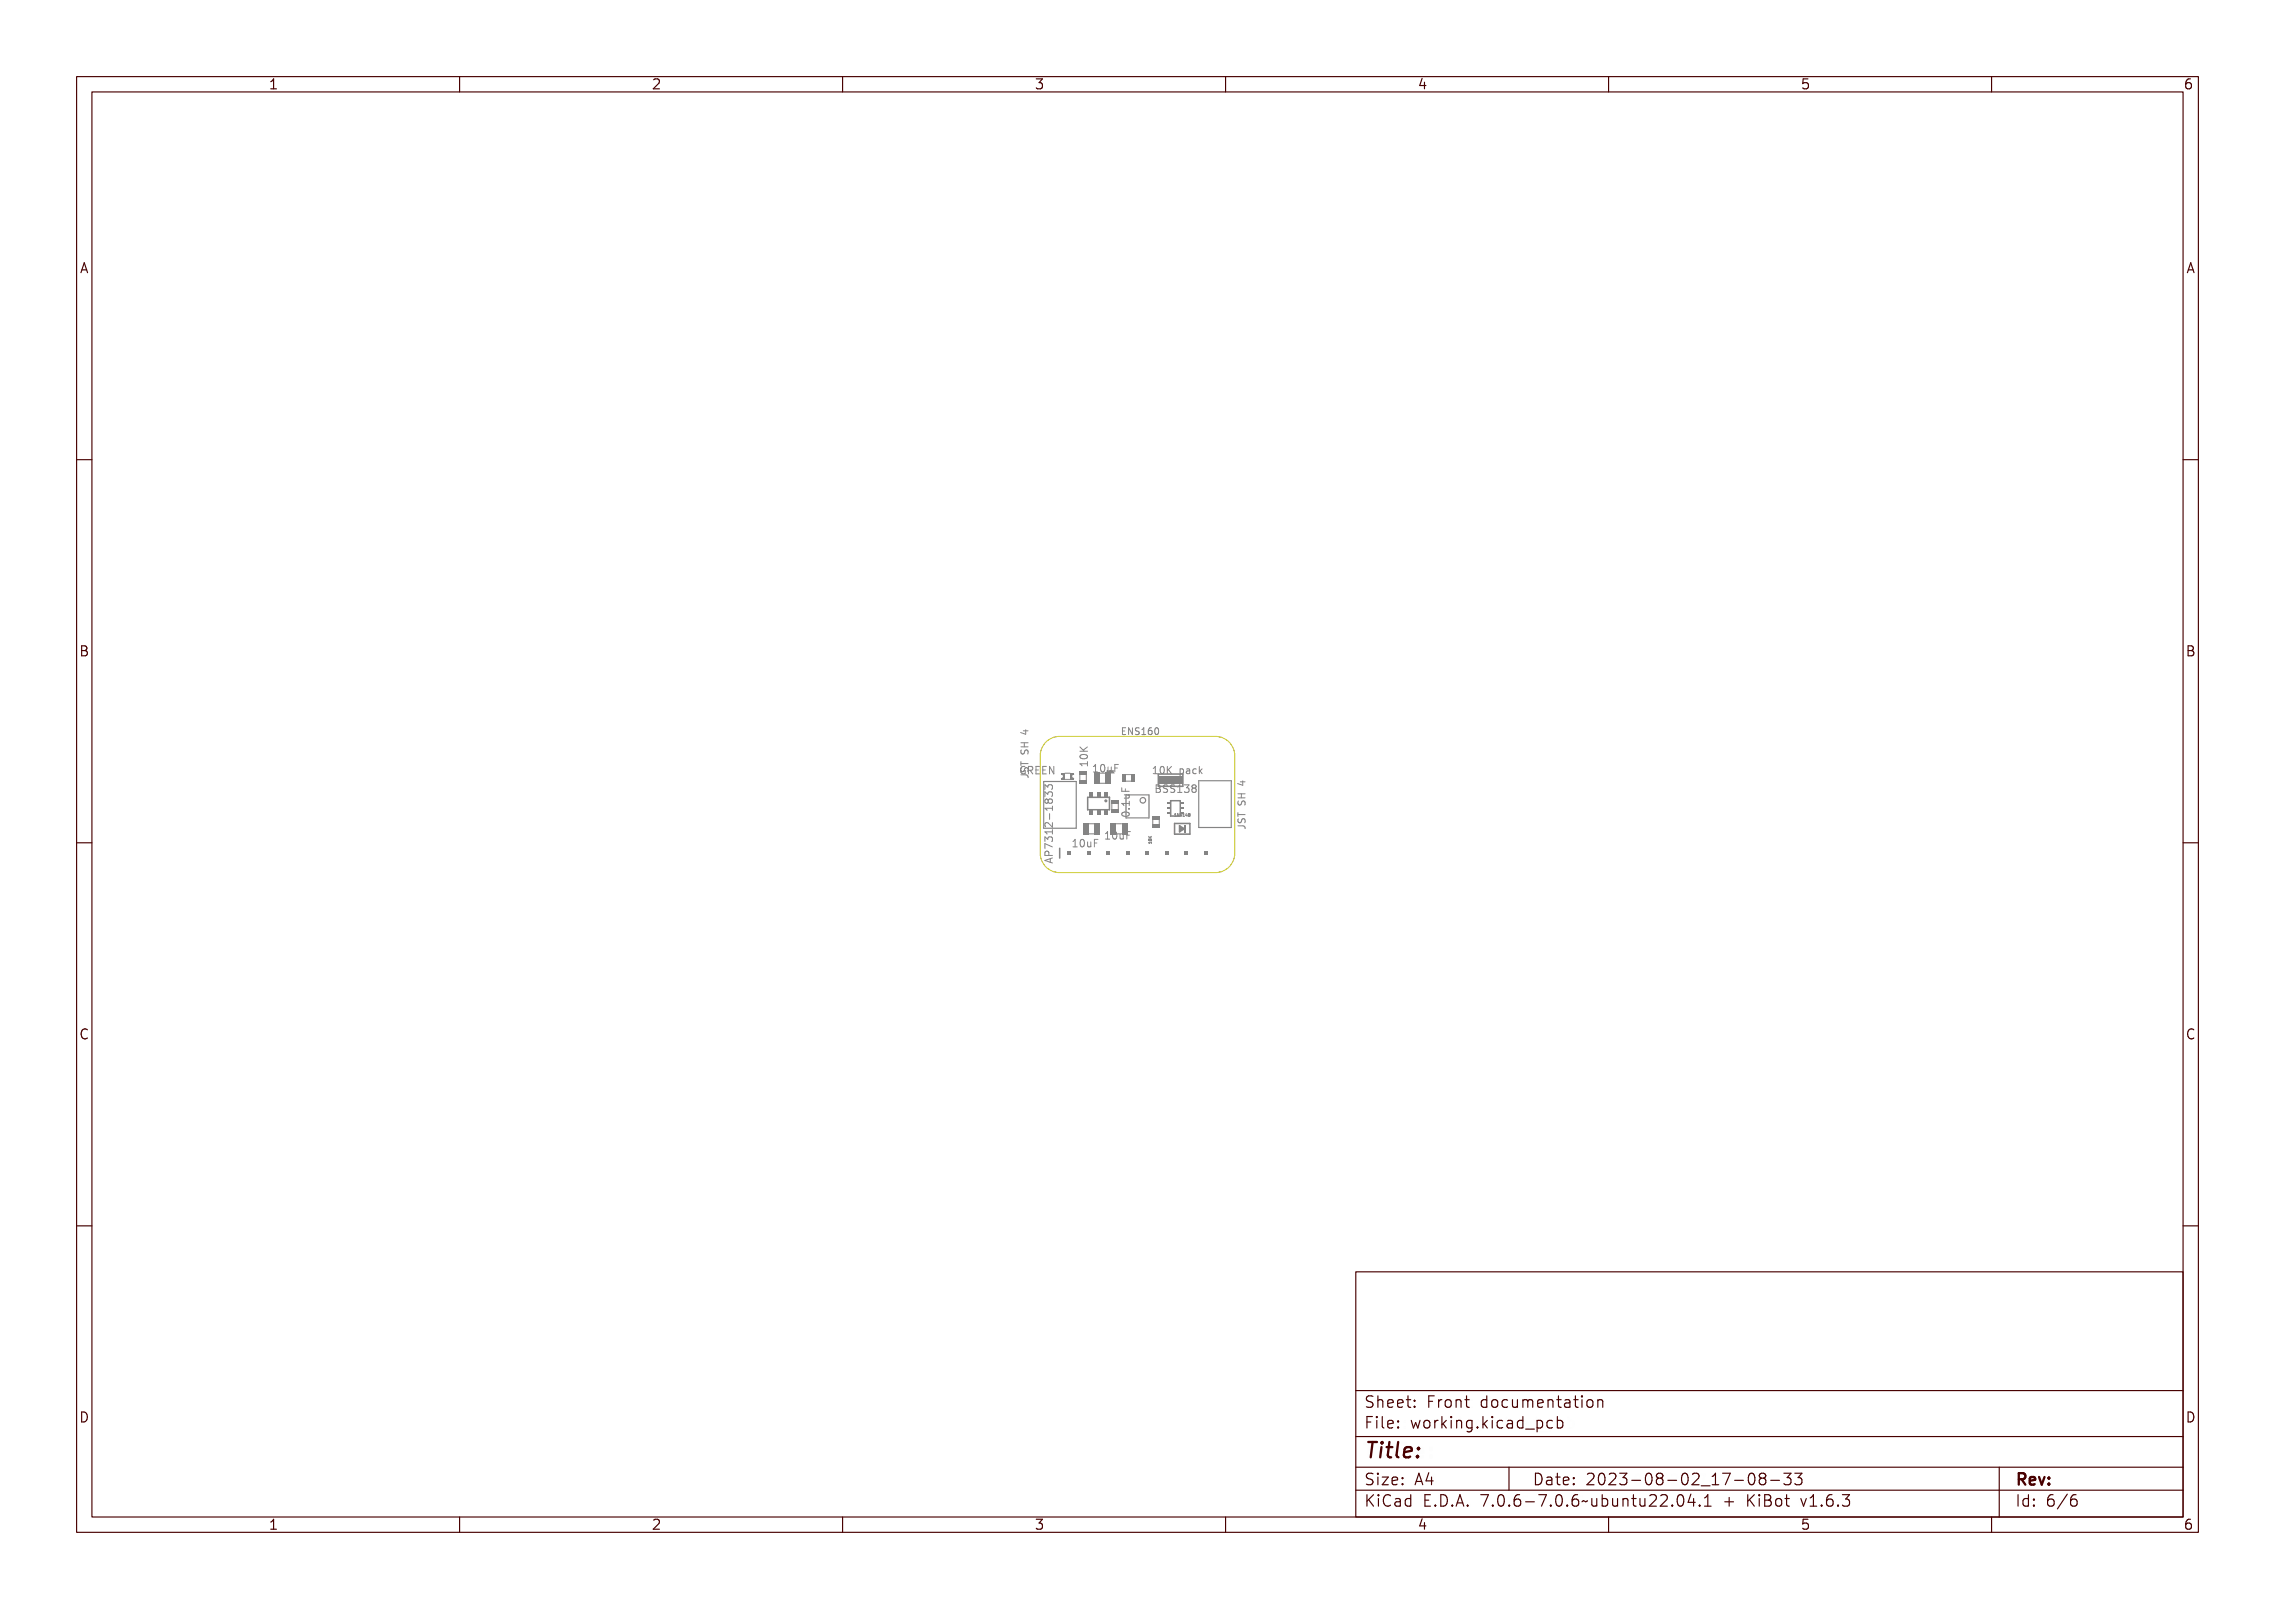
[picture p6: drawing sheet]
<svg xmlns="http://www.w3.org/2000/svg" width="297mm" height="210mm" viewBox="0 0 297 210" stroke-linecap="round" stroke-linejoin="round" font-family="sans-serif">
<defs><g id="words">
<text font-size="2.7" fill="#480000" x="178" y="190.3">Title:</text>
<g font-size="2" fill="#480000">
<text x="178" y="183.7">Sheet: Front documentation</text>
<text x="178" y="186.5">File: working.kicad_pcb</text>
<text x="178" y="193.9">Size: A4</text>
<text x="178" y="196.6">KiCad E.D.A. 7.0.6-7.0.6~ubuntu22.04.1 + KiBot v1.6.3</text>
<text x="200" y="193.9">Date: 2023-08-02_17-08-33</text>
<text x="263" y="196.6">Id: 6/6</text>
<text x="263" y="193.9">Rev:</text>
</g>
<g font-size="1.7" fill="#480000">
<text x="35" y="11.7">1</text>
<text x="85" y="11.7">2</text>
<text x="135" y="11.7">3</text>
<text x="185" y="11.7">4</text>
<text x="235" y="11.7">5</text>
<text x="285" y="11.7">6</text>
<text x="10.5" y="35.7">A</text>
<text x="285.5" y="35.7">A</text>
<text x="10.5" y="85.6">B</text>
<text x="285.5" y="85.6">B</text>
<text x="10.5" y="135.7">C</text>
<text x="285.5" y="135.7">C</text>
<text x="10.5" y="185.6">D</text>
<text x="285.5" y="185.6">D</text>
<text x="35" y="199.7">1</text>
<text x="85" y="199.7">2</text>
<text x="135" y="199.7">3</text>
<text x="185" y="199.7">4</text>
<text x="235" y="199.7">5</text>
<text x="285" y="199.7">6</text>
</g>
<g font-size="1.3" fill="#848484">
<text x="133.9" y="101">GREEN</text>
<text x="142" y="100.2" transform="rotate(-90 142 100.2)">10K</text>
<text x="142.5" y="100.8">10uF</text>
<text x="150.3" y="101">10K pack</text>
<text x="147.5" y="106.8" transform="rotate(-90 147.5 106.8)">0.1uF</text>
<text x="151.7" y="103.5">BSS138</text>
<text x="137.4" y="110.8" transform="rotate(-90 137.4 110.8)">AP7312-1833</text>
<text x="139.9" y="110.6">10uF</text>
<text x="144.6" y="109.6">10uF</text>
</g>
<text font-size="1.2" fill="#848484" x="146.2" y="95.9">ENS160</text>
<g font-size=".5" fill="#848484">
<text x="144.6" y="100.9">10K</text>
<text x="153.7" y="106.6">1N4148</text>
<text x="150.3" y="110" transform="rotate(-90 150.3 110)">10K</text>
</g>
</g></defs>
<g fill="none" stroke="#848484" stroke-width=".13">
<path d="M133.3 99.4v.5M133.3 99.7h.9M133.3 97.5h.9M133.3 96.9h.9M133.3 97.9v.3l.1 .2h.2l.2-.4 .2-.1 .2 .2v.3M133.4 99.5h.1v.2h.8v.2h-.8v.2h-.1zM133.4 97.3h.9v.1h-.4v.3h.4v.1h-.9v-.1h.4v-.3h-.4zM133.4 95.9h.6v-.2h.1v.2h.2v.1h-.2v.4h-.1l-.6-.4zM133.5 98.1h.1a.2 .2 0 0 0-.1 .2 .2 .2 0 0 0 .3 .1 .3 .3 0 0 1 .2-.4 .3 .3 0 0 1 .4 .2 .3 .3 0 0 1-.2 .4 .21 .21 0 0 0 .1-.3 .21 .21 0 0 0-.3-.1 .3 .3 0 0 1-.4 .4 .3 .3 0 0 1-.1-.5zM133.5 96h.5v.3zM133.6 95.4h.6M133.7 96.9v.6"/>
<path d="M133.9 95.3v.5l-.7-.2M141.1 99.7h.8v-.2h.1v.5h-.1v-.2h-.7v.2h-.1zM141.1 97.8l.3 .4 .6-.4v.2l-.5 .3 .1 .1h.4v.1h-.9v-.1h.4l-.4-.4zM141.2 98.8l.1-.1a.53 .53 0 0 1 .7 .3 .55 .55 0 0 1-.5 .3 .55 .55 0 0 1-.5-.3zM141.2 98.9l.5-.1 .2 .2a.52 .52 0 0 1-.8 0zM142.7 99.9l.3-.1v.9h.2v.1h-.5v-.1h.2v-.7h-.2zM143.5 100a.28 .28 0 0 1 .3-.2 .28 .28 0 0 1 .2 .3 .53 .53 0 0 1-.3 .7 .56 .56 0 0 1-.2-.8zM143.6 100l.1-.1a.51 .51 0 0 1 0 .8l-.2-.2zM145 99.8h.6v.2h-.4v.2h.4v.1h-.4v.5h-.2zM146.4 95.1h.5h-.4v.3h.3v.1h-.3v.3h.4v.1h-.5zM147 95.1h.2l.3 .7v-.7h.1v.8h-.2l-.3-.7v.7h-.1zM147.8 95.1l.3-.1 .1 .1v.1a.18 .18 0 0 0-.2-.1 .18 .18 0 0 0-.1 .3 .28 .28 0 0 1 .4 .2 .28 .28 0 0 1-.2 .3 .28 .28 0 0 1-.3-.1 .2 .2 0 0 0 .2 0 .2 .2 0 0 0 .1-.2 .28 .28 0 0 1-.3-.2 .28 .28 0 0 1 0-.3z"/>
<path d="M148.5 95.1h.3v.7h.2v.1h-.5v-.1h.2v-.6h-.2zM149.2 95.1l.3-.1 .2 .1v.1a.26 .26 0 0 0-.3 0 .26 .26 0 0 0-.1 .3 .28 .28 0 0 1 .4 0 .28 .28 0 0 1-.2 .4 .28 .28 0 0 1-.3-.2zM149.9 95.1a.26 .26 0 0 1 .3-.1 .26 .26 0 0 1 .2 .3v.2a.34 .34 0 0 1-.3 .4l-.2-.1v-.1zM150.1 95.1a.37 .37 0 0 1 .2 .4 .37 .37 0 0 1-.2 .3l-.1-.2zM150.8 95.1l.2-.1a.47 .47 0 0 1 .3 .4 .47 .47 0 0 1-.3 .5l-.2-.1M133.3 101.1h.6M133.3 100.2v.4l.2 .1M133.4 101.1h.6a.33 .33 0 0 1 .3 .5h-.1a.21 .21 0 0 0 .1-.2 .21 .21 0 0 0-.3-.2h-.5v.2h-.1zM133.5 100.3h.1a.2 .2 0 0 0-.1 .3 .2 .2 0 0 0 .3 0 .3 .3 0 0 1 .2-.3 .3 .3 0 0 1 .4 .1 .3 .3 0 0 1-.2 .4 .21 .21 0 0 0 .1-.3 .21 .21 0 0 0-.3 0 .3 .3 0 0 1-.4 .3 .3 .3 0 0 1-.1-.5zM133.6 100a.53 .53 0 0 0-.4 .5 .53 .53 0 0 0 .4 .5M134.1 100.2l.3-.1h.2v.2l-.2-.1a.37 .37 0 0 0-.3 .4 .37 .37 0 0 0 .4 .3v-.2h-.2v-.1h.3v.4a.43 .43 0 0 1-.6-.1 .43 .43 0 0 1 0-.5zM134.8 100.1a.47 .47 0 0 1 .5 .2l.1 .2-.2 .1 .3 .4h-.2l-.1-.3-.2-.1h-.1v.4h-.1z"/>
<path d="M134.9 100.2h.2a.17 .17 0 0 1 .1 .2 .17 .17 0 0 1-.1 .1h-.2zM135.6 100.1h.6v.1h-.5v.3h.5v.1h-.5v.3h.5v.1h-.6zM136.4 100.1h.6v.1h-.5v.3h.4v.1h-.4v.3h.5v.1h-.6zM136.5 111.2l-.1 .5h1M136.5 110.4l.9-.3v.1l-.2 .1v.3l.2 .1v.1l-.9-.3zM136.5 108.6l.9 .3v.2l-.8-.4v.5h-.1zM136.5 107.2h.8v-.2h.1v.5h-.1v-.2h-.7v.3h-.1zM136.5 104.8h.8v-.1h.1v.5h-.1v-.2h-.7v.2h-.1zM136.5 104l.3-.1 .1 .2a.27 .27 0 0 1 .4-.1 .27 .27 0 0 1 0 .4 .27 .27 0 0 1-.4-.1 .27 .27 0 0 1-.4 .1 .27 .27 0 0 1 0-.4zM136.5 107.9l.3-.1 .1 .2a.31 .31 0 0 1 .5-.1 .31 .31 0 0 1 0 .4l-.1 .1a.23 .23 0 0 0 0-.3 .23 .23 0 0 0-.3 0v.1h-.1v-.1a.17 .17 0 0 0-.3-.1 .17 .17 0 0 0 0 .2v.2h-.1zM136.5 103.2l.3-.1 .1 .2a.31 .31 0 0 1 .5-.1 .31 .31 0 0 1 0 .4l-.1 .1a.23 .23 0 0 0 0-.4 .23 .23 0 0 0-.3 0v.2h-.1v-.1a.17 .17 0 0 0-.3-.1 .17 .17 0 0 0 0 .2v.2h-.1zM136.5 102.4l.3-.1 .1 .2a.31 .31 0 0 1 .5-.1 .31 .31 0 0 1 0 .4l-.1 .1a.23 .23 0 0 0 0-.3 .23 .23 0 0 0-.3 0v.1h-.1v-.1a.17 .17 0 0 0-.3-.1 .17 .17 0 0 0 0 .3v.1h-.1z"/>
<path d="M136.5 106.3a.6 .6 0 0 1 .8 .4v-.5h.1v.6l-.3-.2a.27 .27 0 0 0-.3-.2 .27 .27 0 0 0-.2 .2l.1 .2h-.2v-.1zM136.6 109.4l.2-.1a.32 .32 0 0 1 .3 .5h.3v.1h-.9zM136.6 110.5l.5-.2v.3zM136.6 109.5h.3v.3h-.3zM136.9 111.2v.5M137 105.6h.1v.3h-.1zM137.1 112.1v.4M137.1 100.1h.2l.3 .8v-.8h.1v.9h-.1l-.3-.7v.7h-.2zM137.4 112l-1 .3 1 .3M140 109.7l.4-.1v.9h.2v.1h-.6v-.1h.2v-.8l-.2 .1zM140.8 109.7a.28 .28 0 0 1 .3-.1 .28 .28 0 0 1 .2 .3 .53 .53 0 0 1-.3 .7 .56 .56 0 0 1-.2-.9zM141 109.7a.51 .51 0 0 1 0 .8l-.1-.2z"/>
<path d="M141.6 109.9h.1v.5l.1 .1 .2-.1v-.5h.1v.7h-.1v-.1a.23 .23 0 0 1-.3 .1 .23 .23 0 0 1-.1-.3zM142.4 109.6h.5v.1h-.4v.3h.4v.1h-.4v.5h-.1zM144.2 100.1h.1l.1 .5 .1 .1 .1-.1 .1-.5h.1v.7h-.1v-.1a.23 .23 0 0 1-.3 .1 .23 .23 0 0 1-.2-.3zM144.8 108.7l.3-.1v.8h.2v.2h-.5v-.2h.2v-.7l-.2 .1zM145.5 108.7a.28 .28 0 0 1 .4-.1 .28 .28 0 0 1 .2 .3 .53 .53 0 0 1-.3 .7 .57 .57 0 0 1-.3-.9zM145.7 108.7h.1a.51 .51 0 0 1 0 .8l-.2-.2zM146.3 108.8h.1v.6l.2 .1 .1-.2v-.5h.1v.8h-.1v-.1a.23 .23 0 0 1-.3 .1 .23 .23 0 0 1-.1-.3zM146.5 104.7h.9v-.2h.1v.5h-.1v-.2h-.8l.1 .2h-.1zM146.5 102.9h.1v.4h.3v-.4h.1v.4h.5v.2h-1zM146.6 106.1h.2a.53 .53 0 0 1 .7 .3 .55 .55 0 0 1-.5 .3 .55 .55 0 0 1-.5-.3zM146.6 106.3l.6-.1 .2 .2a.52 .52 0 0 1-.8 0zM146.8 103.7h.7v.2h-.1a.23 .23 0 0 1 .1 .2 .23 .23 0 0 1-.3 .2h-.4v-.1h.5l.1-.2-.1-.1h-.5z"/>
<path d="M147 102h.7M147 101.1h.7M147.1 108.6h.6v.1h-.5v.3h.4v.1h-.4v.5h-.1zM147.3 105.5h.2v.2h-.2zM150 109.8h.3v-.1v.2l-.3-.1v.1zM150 109.1l.1 .1 .2-.1-.1 .1 .1 .1h-.3h.1zM150 109.5a.17 .17 0 0 1 .2-.1 .17 .17 0 0 1 .1 .2h-.3zM150 109.5h.3l-.2 .1zM150 110.1h.1M150.3 109.9v.2M150.5 100.1h.3v.8h.2v.1h-.5v-.1h.2v-.7l-.2 .1zM150.9 102.9h.4"/>
<path d="M151.2 100.2a.27 .27 0 0 1 .3-.1 .27 .27 0 0 1 .2 .3l.1 .2a.37 .37 0 0 1-.3 .4l-.3-.1v-.1zM151.3 102.9l.1 .1M151.4 102.5l-.5-.1v1h.4M151.4 102.9h-.1M151.4 100.2a.39 .39 0 0 1 .3 .3 .39 .39 0 0 1-.2 .4l-.2-.2zM151.8 102.5h.3a.23 .23 0 0 1 .2 .2 .23 .23 0 0 1-.1 .3 .26 .26 0 0 1 .2 .3 .26 .26 0 0 1-.3 .2h-.3zM151.9 103h.2a.18 .18 0 0 1 .2 .2 .18 .18 0 0 1-.2 .2h-.2zM151.9 102.6h.2a.15 .15 0 0 1 .1 .2 .15 .15 0 0 1-.1 .1h-.2zM151.9 100.1h.2v.4l.3-.4h.2l-.4 .4 .4 .5h-.2l-.3-.4v.1v.3h-.2zM152.6 102.6l.4-.1h.1v.2a.2 .2 0 0 0-.3-.1 .2 .2 0 0 0-.1 .3 .33 .33 0 0 1 .4 .4 .33 .33 0 0 1-.5 .1l-.1-.1a.22 .22 0 0 0 .4 .1 .22 .22 0 0 0 0-.3 .31 .31 0 0 1-.3-.2 .31 .31 0 0 1 0-.3zM153.3 106.6h.3M153.3 106.3l.1-.1v.4"/>
<path d="M153.4 102.6l.4-.1h.1v.2a.2 .2 0 0 0-.3-.1 .2 .2 0 0 0-.1 .3 .33 .33 0 0 1 .4 .4 .33 .33 0 0 1-.5 .1l-.1-.1a.22 .22 0 0 0 .3 .1 .22 .22 0 0 0 .1-.3 .31 .31 0 0 1-.3-.2 .31 .31 0 0 1 0-.3zM153.5 100.3h.1v.1l.1-.1a.32 .32 0 0 1 .4 .4 .32 .32 0 0 1-.5 .2v.4h-.1zM153.6 100.5l.1-.1a.25 .25 0 0 1 .2 .3 .25 .25 0 0 1-.2 .2l-.1-.1zM153.7 106.2h.2v.3v.1h-.2l.1-.3zM154 106.2l.2 .3v-.3v.4l-.2-.3v.3zM154.2 102.6l.3-.1v.9h.2v.1h-.5v-.1h.2v-.8l-.2 .1zM154.2 100.4l.2-.1a.27 .27 0 0 1 .4 .3v.4h-.2v-.1a.24 .24 0 0 1-.3 .1 .24 .24 0 0 1-.1-.3 .24 .24 0 0 1 .3-.1h.1a.22 .22 0 0 0-.1-.2 .22 .22 0 0 0-.3 .1zM154.4 100.7h.2a.2 .2 0 0 1 0 .2 .2 .2 0 0 1-.3 0zM154.4 106.2l.1 .4-.2-.1zM154.4 106.3v.1h-.1zM154.6 106.2h.1v.3l.1 .1h-.2l.1-.3zM154.9 102.5a.29 .29 0 0 1 .5 0 .29 .29 0 0 1-.1 .5 .31 .31 0 0 1 .1 .4 .31 .31 0 0 1-.4 .1l-.1-.2a.23 .23 0 0 0 .3 .1 .23 .23 0 0 0 0-.4h-.1v-.1h.1a.17 .17 0 0 0 .1-.2 .17 .17 0 0 0-.3-.1l-.1 .1z"/>
<path d="M155 106.2l.1 .4-.2-.1zM155 106.3v.1h-.1zM155.1 100.4l.3-.1 .1 .1v.1a.25 .25 0 0 0-.3 0 .25 .25 0 0 0 0 .3 .25 .25 0 0 0 .3 .1v.1a.36 .36 0 0 1-.5-.1 .36 .36 0 0 1 .1-.5zM155.2 106.2h.2l-.1 .2a.1 .1 0 0 1 .1 .1 .1 .1 0 0 1-.2 0 .1 .1 0 0 1 .1-.1zM155.8 100.1h.1v.5l.3-.3h.1l-.3 .3 .4 .4h-.2l-.2-.3h-.1v.3h-.1zM155.8 102.6a.27 .27 0 0 1 .4-.1 .27 .27 0 0 1-.1 .5 .27 .27 0 0 1 .1 .4 .27 .27 0 0 1-.4 0 .27 .27 0 0 1 .1-.4l-.2-.2zM156.7 100.6l.2 .4M156.9 100.3l-.3 .4M161.6 107.8h.7a.3 .3 0 0 1 .2 .3M161.6 106.1v.5M161.6 106.3h.9M161.6 104.1h.9"/>
<path d="M161.6 103.6h.9M161.7 104.5l-.1 .4 .1 .1h.3l.1-.4 .3-.1 .1 .2v.4M161.7 106.9l-.1 .3 .2 .2 .2-.1 .2-.4h.3v.1v.4M161.8 107.8h.6a.33 .33 0 0 1 .2 .5h-.1a.21 .21 0 0 0 .1-.3 .21 .21 0 0 0-.2-.1h-.5v.2h-.1zM161.8 106.1h.1v.3h.8v.1h-.8v.3h-.1zM161.8 103.9h.9v.1h-.5v.4h.5v.1h-.9v-.1h.3v-.4h-.3zM161.8 102.5h.6v-.1h.1v.1h.2v.1h-.2v.4h-.2l-.5-.3zM161.8 107h.1a.2 .2 0 0 0-.1 .2 .2 .2 0 0 0 .3 .1 .3 .3 0 0 1 .2-.4 .3 .3 0 0 1 .4 .2 .3 .3 0 0 1-.2 .4 .21 .21 0 0 0 .1-.3 .21 .21 0 0 0-.3-.1 .3 .3 0 0 1-.4 .4 .3 .3 0 0 1-.1-.5zM161.8 104.7h.1a.2 .2 0 0 0-.1 .3 .2 .2 0 0 0 .3 .1 .3 .3 0 0 1 .2-.4 .3 .3 0 0 1 .4 .2 .3 .3 0 0 1-.2 .3 .21 .21 0 0 0 .1-.3 .21 .21 0 0 0-.3 0 .3 .3 0 0 1-.4 .3 .3 .3 0 0 1-.1-.5zM161.9 102.6h.5v.3zM161.9 102h.6M162.1 103.6v.5"/>
<path d="M162.2 101.9v.6l-.6-.2"/>
<circle cx="141.5" cy="99" r=".09"/>
<circle cx="149.5" cy="95.6" r=".19"/>
<circle cx="150.1" cy="95.5" r=".08"/>
<circle cx="136.7" cy="104.2" r=".16"/>
<circle cx="137.2" cy="104.2" r=".19"/>
<circle cx="141" cy="110.1" r=".09"/>
<circle cx="143.7" cy="100.3" r=".09"/>
<circle cx="145.8" cy="109.1" r=".09"/>
<circle cx="147" cy="106.4" r=".09"/>
<circle cx="150.2" cy="109.5" r=".03"/>
<circle cx="151.5" cy="100.6" r=".08"/>
<circle cx="155.3" cy="106.3" r=".06"/>
<circle cx="155.3" cy="106.5" r=".07"/>
<circle cx="156" cy="102.7" r=".16"/>
<circle cx="156" cy="103.2" r=".19"/>
</g>
<g fill="#848484">
<path d="M147.6 101.1h.5v.9h-.5z" fill-rule="evenodd"/>
<path d="M146.5 101.1h.5v.9h-.5z" fill-rule="evenodd"/>
</g>
<path d="M145.7 107.5h.7" fill="none" stroke="#848484" stroke-width=".13"/>
<g fill="#848484">
<path d="M146.4 107.5h.8v1.4h-.8z" fill-rule="evenodd"/>
<path d="M145 107.5h.7v1.4h-.7z" fill-rule="evenodd"/>
</g>
<path d="M151.2 101h3.2v1.6h-3.2z" fill="none" stroke="#848484" stroke-width=".2"/>
<path d="M151.3 101.3h3.1v1h-3.1z" fill-rule="evenodd" fill="#848484"/>
<path d="M153.3 107.5h2v1.4h-2zM154 107.8l.6 .4-.6 .4z" fill="none" stroke="#848484" stroke-width=".2"/>
<g fill="#848484">
<path d="M154 107.8l.6 .4-.6 .4z"/>
<path d="M154.6 107.7h.2v1h-.2z" fill-rule="evenodd"/>
</g>
<path d="M150.5 106.9v.7M151.3 106.9v.7" fill="none" stroke="#848484" stroke-width=".13"/>
<g fill="#848484">
<path d="M150.4 106.5h1v.5h-1z" fill-rule="evenodd"/>
<path d="M150.4 107.6h1v.5h-1z" fill-rule="evenodd"/>
</g>
<path d="M142 104.1h2.8v1.6h-2.8z" fill="none" stroke="#848484" stroke-width=".2"/>
<circle cx="144.4" cy="104.5" r=".2" fill="#848484"/>
<g fill="#848484">
<path d="M144.1 105.7h.5v.7h-.5z" fill-rule="evenodd"/>
<path d="M144.1 103.4h.5v.6h-.5z" fill-rule="evenodd"/>
<path d="M143.2 105.7h.5v.7h-.5z" fill-rule="evenodd"/>
<path d="M143.2 103.4h.5v.6h-.5z" fill-rule="evenodd"/>
<path d="M142.2 105.7h.5v.7h-.5z" fill-rule="evenodd"/>
<path d="M142.2 103.4h.5v.6h-.5z" fill-rule="evenodd"/>
</g>
<path d="M152.8 104.5h1.3v2h-1.3z" fill="none" stroke="#848484" stroke-width=".2"/>
<g fill="#848484">
<path d="M152.4 106h.4v.3h-.4z" fill-rule="evenodd"/>
<path d="M152.4 105.4h.4v.2h-.4z" fill-rule="evenodd"/>
<path d="M154.2 105.4h.3v.2h-.3z" fill-rule="evenodd"/>
<path d="M152.4 104.7h.4v.3h-.4z" fill-rule="evenodd"/>
<path d="M154.2 104.7h.3v.3h-.3z" fill-rule="evenodd"/>
</g>
<g fill="none" stroke="#848484" stroke-width=".15">
<path d="M136.3 102h4.2v6.1h-4.2zM147 103.8h3v3h-3z"/>
<circle cx="149.2" cy="104.5" r=".36"/>
</g>
<path d="M145.1 104.9v.7M146 104.9v.7" fill="none" stroke="#848484" stroke-width=".13"/>
<g fill="#848484">
<path d="M145.1 105.6h.9v.5h-.9z" fill-rule="evenodd"/>
<path d="M145.1 104.5h.9v.5h-.9z" fill-rule="evenodd"/>
</g>
<path d="M138.3 110.7v1.3" fill="none" stroke="#848484" stroke-width=".2"/>
<g fill="#848484">
<path d="M139.4 111.1h.5v.5h-.5z" fill-rule="evenodd"/>
<path d="M141.9 111.1h.5v.5h-.5z" fill-rule="evenodd"/>
<path d="M144.4 111.1h.5v.5h-.5z" fill-rule="evenodd"/>
<path d="M147 111.1h.5v.5h-.5z" fill-rule="evenodd"/>
<path d="M149.5 111.1h.5v.5h-.5z" fill-rule="evenodd"/>
<path d="M152.1 111.1h.5v.5h-.5z" fill-rule="evenodd"/>
<path d="M154.6 111.1h.5v.5h-.5z" fill-rule="evenodd"/>
<path d="M157.1 111.1h.5v.5h-.5z" fill-rule="evenodd"/>
</g>
<path d="M141 101.1v.7M141.8 101.1v.7" fill="none" stroke="#848484" stroke-width=".13"/>
<g fill="#848484">
<path d="M140.9 100.6h1v.5h-1z" fill-rule="evenodd"/>
<path d="M140.9 101.8h1v.5h-1z" fill-rule="evenodd"/>
</g>
<path d="M143.5 102.2h.8" fill="none" stroke="#848484" stroke-width=".13"/>
<g fill="#848484">
<path d="M144.3 100.9h.7v1.4h-.7z" fill-rule="evenodd"/>
<path d="M142.8 100.9h.8v1.4h-.8z" fill-rule="evenodd"/>
</g>
<path d="M156.5 101.9h4.2v6.1h-4.2z" fill="none" stroke="#848484" stroke-width=".15"/>
<path d="M142.2 107.5h.7M142.2 108.8h.7" fill="none" stroke="#848484" stroke-width=".13"/>
<g fill="#848484">
<path d="M141.4 107.5h.8v1.4h-.8z" fill-rule="evenodd"/>
<path d="M142.9 107.5h.7v1.4h-.7z" fill-rule="evenodd"/>
</g>
<g fill="none" stroke="#848484" stroke-width=".13">
<path d="M138.6 101a.3 .3 0 0 1 .2 .3 .3 .3 0 0 1-.2 .3M139 101.7h.7M139 100.9h.7M140.2 101a.27 .27 0 0 0-.3 .3 .27 .27 0 0 0 .3 .3"/>
<circle cx="138.7" cy="101.7" r=".08"/>
</g>
<g fill="#848484">
<path d="M138.5 101.6h.2v.2h-.2z" fill-rule="evenodd"/>
<path d="M138.6 101.7l.4 .1z" fill-rule="evenodd"/>
<path d="M138.8 100.9h.2v.9h-.2z" fill-rule="evenodd"/>
<path d="M139.7 101.6h.5v.2h-.5z" fill-rule="evenodd"/>
<path d="M138.8 101.5v.1z" fill-rule="evenodd"/>
<path d="M139.7 101h.2v.6h-.2z" fill-rule="evenodd"/>
<path d="M139.9 101.5h.1v.1h-.1z" fill-rule="evenodd"/>
<path d="M139.9 101h.1v.1h-.1z" fill-rule="evenodd"/>
<path d="M138.5 100.9h.3v.2h-.3z" fill-rule="evenodd"/>
<path d="M139.7 100.9h.5v.2h-.5z" fill-rule="evenodd"/>
</g>
<path d="M136.8 96.7l1-.5 .5-.1h20.4a2.54 2.54 0 0 1 2.5 2.6v12.7a2.54 2.54 0 0 1-2.5 2.5h-20.4a2.54 2.54 0 0 1-2.5-2.5v-12.7a2.53 2.53 0 0 1 1-2z" fill="none" stroke="#c2c200" stroke-width=".13"/>
<g fill="none" stroke="#480000" stroke-width=".15">
<path d="M10 10h277v190h-277zM12 12h273v186h-273zM60 10v2M110 10v2M160 10v2M210 10v2M260 10v2M10 60h2M285 60h2M10 110h2M285 110h2M10 160h2"/>
<path d="M285 160h2M177 166h108v32h-108zM60 198v2M110 198v2M160 198v2M177 181.5h108M177 187.5h108M177 191.5h108M177 194.5h108M178.1 195.2h.2v.6l.6-.6h.3l-.6 .6 .6 .8h-.2l-.5-.7-.2 .2v.5h-.2zM178.2 185h.9v.2h-.7v.4h.6v.2h-.6v.7h-.2zM178.3 182.4l.5-.1h.2v.2a.34 .34 0 0 0-.4-.1 .34 .34 0 0 0-.2 .4 .62 .62 0 0 1 .6 .7 .71 .71 0 0 1-.8 .2v-.2a.4 .4 0 0 0 .4 .1 .4 .4 0 0 0 .3-.3l-.4-.2a.4 .4 0 0 1-.3-.3 .4 .4 0 0 1 .1-.4z"/>
<path d="M178.3 192.5l.5-.1h.2v.2a.34 .34 0 0 0-.4-.1 .34 .34 0 0 0-.2 .4 .62 .62 0 0 1 .6 .7 .71 .71 0 0 1-.8 .2v-.2a.4 .4 0 0 0 .4 .1 .4 .4 0 0 0 .3-.3l-.4-.2a.4 .4 0 0 1-.3-.3 .4 .4 0 0 1 .1-.4zM179.4 182.2h.2v.6a.35 .35 0 0 1 .4-.1 .35 .35 0 0 1 .2 .4v.6h-.2v-.8l-.2-.1a.28 .28 0 0 0-.2 .3v.6h-.2zM179.5 185.4h.4v.9h.4v.2h-.9v-.2h.3v-.8h-.2zM179.5 192.8h.4v.9h.4v.1h-.9v-.1h.3v-.8h-.2zM179.5 195.6h.4v.9h.4v.1h-.9v-.1h.3v-.8h-.2zM179.7 184.9h.2v.3h-.2zM179.7 192.3h.2v.3h-.2zM179.7 195.1h.2v.3h-.2zM180.6 184.9h.4v1.3l.1 .1h.3v.2a.4 .4 0 0 1-.5-.4v-1h-.3zM180.6 192.8h.8v.1l-.6 .8h.6v.1h-.8v-.1l.6-.8h-.6zM180.7 182.8a.49 .49 0 0 1 .6-.1 .49 .49 0 0 1 .2 .5h-.8a.42 .42 0 0 0 .3 .4 .42 .42 0 0 0 .4-.1v.2a.6 .6 0 0 1-.8-.1 .6 .6 0 0 1 .1-.8zM180.7 195.4l.3-.2h.2h.3v.2a.43 .43 0 0 0-.6 0 .43 .43 0 0 0-.2 .5 .43 .43 0 0 0 .2 .5 .43 .43 0 0 0 .6 0v.2a.62 .62 0 0 1-.7 0 .62 .62 0 0 1-.3-.7z"/>
<path d="M180.8 182.9l.2-.1a.27 .27 0 0 1 .3 .3h-.6zM181.8 195.6a.5 .5 0 0 1 .6-.1 .5 .5 0 0 1 .2 .5v.6h-.1v-.1a.38 .38 0 0 1-.5 .2 .38 .38 0 0 1-.2-.5 .38 .38 0 0 1 .4-.2h.3a.35 .35 0 0 0-.3-.4 .35 .35 0 0 0-.4 .2zM181.9 182.8a.49 .49 0 0 1 .6-.1 .49 .49 0 0 1 .2 .5h-.8a.42 .42 0 0 0 .3 .4 .42 .42 0 0 0 .5-.1v.2a.6 .6 0 0 1-.9-.1 .6 .6 0 0 1 .1-.8zM181.9 185.5a.49 .49 0 0 1 .6-.1 .49 .49 0 0 1 .2 .5h-.8a.42 .42 0 0 0 .3 .4 .42 .42 0 0 0 .5-.1v.2a.6 .6 0 0 1-.9-.1 .6 .6 0 0 1 .1-.8zM181.9 192.9a.49 .49 0 0 1 .6-.1 .49 .49 0 0 1 .2 .5h-.8a.42 .42 0 0 0 .3 .4 .42 .42 0 0 0 .5-.1v.2a.6 .6 0 0 1-.9-.1 .6 .6 0 0 1 .1-.8zM182 196.2l.5-.1a.31 .31 0 0 1-.2 .4 .31 .31 0 0 1-.4-.1zM182 182.9l.2-.1a.27 .27 0 0 1 .3 .3h-.6zM182 185.6l.2-.1a.27 .27 0 0 1 .3 .3h-.6zM182 193l.2-.1a.27 .27 0 0 1 .3 .3h-.6zM183 195.7l.4-.2 .2 .2v-.6h.2v1.5h-.2v-.1a.42 .42 0 0 1-.5 .1 .42 .42 0 0 1-.2-.5zM183.2 195.8a.23 .23 0 0 1 .4 0v.3a.33 .33 0 0 1-.2 .4 .48 .48 0 0 1-.2-.7zM183.2 182.3h.2v.4h.4v.1h-.4v.7l.1 .1h.3v.1a.41 .41 0 0 1-.6-.3v-.6h-.3v-.1h.3z"/>
<path d="M183.3 185.4h.2v.3h-.2zM183.3 186.2h.2v.3h-.2zM183.3 192.8h.2v.3h-.2zM183.3 193.6h.2v.2h-.2zM184.5 182.7h.2v.3h-.2zM184.5 183.5h.2v.2h-.2zM185.2 185.4h.2l.2 .8 .1-.5h.2l.2 .5 .1-.8h.2l-.2 1.1h-.2l-.2-.7-.2 .7h-.1zM185.4 195.2h.9v.2h-.7v.4h.6v.2h-.6v.5h.7v.1h-.9zM185.7 192.4h.2l.5 1.4h-.2l-.1-.3h-.5l-.1 .3h-.2zM185.8 192.6l.2 .7h-.4zM186.6 182.3h.9v.2h-.7v.4h.6v.2h-.6v.6h-.2zM186.7 185.5a.56 .56 0 0 1 .8 .2 .56 .56 0 0 1-.3 .7 .57 .57 0 0 1-.6-.2 .57 .57 0 0 1 .1-.7z"/>
<path d="M186.8 185.6a.26 .26 0 0 1 .3-.1 .26 .26 0 0 1 .2 .2v.2a.33 .33 0 0 1-.3 .4l-.2-.2zM186.9 196.4h.2v.2h-.2zM187.1 192.4h.2v.9h.2v.2h-.2v.3h-.2v-.3h-.6v-.2zM187.1 192.6v.7h-.4zM187.8 195.2a.76 .76 0 0 1 .9 .7 .76 .76 0 0 1-.9 .7zM188 195.4a.5 .5 0 0 1 .5 .2 .5 .5 0 0 1 0 .5 .39 .39 0 0 1-.5 .4zM188 182.7h.2v.2a.41 .41 0 0 1 .6-.2v.2a.37 .37 0 0 0-.5-.1 .37 .37 0 0 0-.1 .4v.5h-.2zM188 185.4h.2v.2a.41 .41 0 0 1 .6-.2v.2a.37 .37 0 0 0-.5-.1 .37 .37 0 0 0-.1 .4v.6h-.2zM189.1 184.9h.1v.9l.5-.4h.2l-.4 .4 .5 .7h-.2l-.4-.6-.2 .1v.5h-.1zM189.1 182.8a.56 .56 0 0 1 .8 .2 .56 .56 0 0 1-.3 .7 .57 .57 0 0 1-.6-.2 .57 .57 0 0 1 .1-.7zM189.2 182.9a.26 .26 0 0 1 .3-.1 .26 .26 0 0 1 .2 .2v.2a.33 .33 0 0 1-.3 .4l-.2-.2zM189.3 196.4h.3v.2h-.3z"/>
<path d="M190.2 182.7h.2v.1a.35 .35 0 0 1 .4-.1 .35 .35 0 0 1 .3 .4v.6h-.2v-.8l-.2-.1a.28 .28 0 0 0-.3 .3v.6h-.2zM190.3 185.4h.4v.9h.4v.2h-.9v-.2h.4v-.8h-.3zM190.5 195.2h.3l.4 1.4h-.2l-.1-.3h-.5l-.1 .3h-.2zM190.6 184.9h.1v.3h-.1zM190.6 195.4l.2 .7h-.4zM191.4 185.4h.2v.1a.35 .35 0 0 1 .4-.1 .35 .35 0 0 1 .3 .4v.7h-.2v-.9l-.2-.1a.28 .28 0 0 0-.3 .3v.7h-.2zM191.7 182.3h.1v.4h.4v.1h-.4v.7l.1 .1h.3v.1a.41 .41 0 0 1-.5-.3v-.6h-.3v-.1h.3zM191.7 196.4h.3v.2h-.3zM192.7 185.5l.3-.2 .3 .2v-.1h.2v1a.53 .53 0 0 1-.8 .4v-.2a.36 .36 0 0 0 .4 .1 .36 .36 0 0 0 .2-.4l-.2 .1a.51 .51 0 0 1-.5-.2 .51 .51 0 0 1 0-.5zM192.8 185.6a.25 .25 0 0 1 .3-.1 .25 .25 0 0 1 .2 .2v.2a.32 .32 0 0 1-.3 .4 .47 .47 0 0 1-.2-.7zM193.8 195.2h.9l-.5 1.4h-.2l.5-1.2h-.7zM193.9 182.8l.3-.2 .3 .2v-.6h.2v1.5h-.2v-.1a.42 .42 0 0 1-.6 .1 .42 .42 0 0 1-.1-.5z"/>
<path d="M194.1 182.8a.42 .42 0 0 1 .4 .4 .42 .42 0 0 1-.3 .4 .48 .48 0 0 1-.1-.8zM194.1 186.2h.3v.3h-.3zM195.1 184.9h.2v.9l.4-.4h.3l-.5 .4 .5 .7h-.2l-.4-.6-.1 .1v.5h-.2zM195.1 182.8a.56 .56 0 0 1 .8 .2 .56 .56 0 0 1-.3 .7 .57 .57 0 0 1-.6-.2 .57 .57 0 0 1 .1-.7zM195.2 182.9a.26 .26 0 0 1 .3-.1 .26 .26 0 0 1 .2 .2v.2a.33 .33 0 0 1-.3 .4l-.2-.2zM195.3 196.4h.3v.2h-.3zM196.3 185.4h.5v.9h.3v.2h-.9v-.2h.4v-.8h-.3zM196.3 195.4a.45 .45 0 0 1 .5-.2 .45 .45 0 0 1 .3 .5v.2a.51 .51 0 0 1-.2 .6 .51 .51 0 0 1-.6 0l-.1-.6zM196.4 182.8l.5-.2 .2 .1v.2a.4 .4 0 0 0-.6 0 .4 .4 0 0 0 0 .6 .4 .4 0 0 0 .6 0v.2a.58 .58 0 0 1-.8-.1 .58 .58 0 0 1 .1-.8zM196.5 195.4a.39 .39 0 0 1 .4 .5v.2a.29 .29 0 0 1-.3 .4 .29 .29 0 0 1-.2-.4v-.5zM196.6 184.9h.2v.3h-.2zM197 191.5v3"/>
<path d="M197.4 182.7h.2v.8l.2 .1a.28 .28 0 0 0 .3-.3v-.6h.2v1h-.2v-.1a.35 .35 0 0 1-.4 .2 .35 .35 0 0 1-.3-.5zM197.6 185.5l.5-.2 .2 .1v.2a.4 .4 0 0 0-.6 0 .4 .4 0 0 0 0 .6 .4 .4 0 0 0 .6 0v.2a.58 .58 0 0 1-.8-.1 .58 .58 0 0 1 .1-.8zM197.7 196.4h.3v.2h-.3zM198.6 182.7h.1a.21 .21 0 0 1 .2-.1 .21 .21 0 0 1 .2 .2l.2-.2 .1 .1a1.27 1.27 0 0 1 .2 1h-.2v-.8l-.1-.1-.2 .1v.8h-.1v-.8l-.2-.1-.1 .1v.8h-.1zM198.7 185.4a.5 .5 0 0 1 .5-.1 .5 .5 0 0 1 .3 .5v.7h-.2v-.2a.38 .38 0 0 1-.5 .2 .38 .38 0 0 1-.2-.5 .38 .38 0 0 1 .5-.2h.2a.35 .35 0 0 0-.3-.4 .35 .35 0 0 0-.3 .2zM198.7 195.4l.3-.2h.2h.2v.2a.43 .43 0 0 0-.5 0 .43 .43 0 0 0-.1 .5 .44 .44 0 0 1 .6-.1 .44 .44 0 0 1 .1 .6 .47 .47 0 0 1-.6 .3 .47 .47 0 0 1-.3-.5v-.5zM198.8 186l.5-.1a.31 .31 0 0 1-.1 .4 .31 .31 0 0 1-.4-.1zM198.9 195.9a.3 .3 0 0 1 .4 .3 .3 .3 0 0 1-.4 .2l-.1-.2zM199.9 185.5l.3-.2 .3 .2v-.6h.2v1.6h-.2v-.2a.42 .42 0 0 1-.5 .1 .42 .42 0 0 1-.2-.5zM199.9 182.8a.49 .49 0 0 1 .6-.1 .49 .49 0 0 1 .2 .5h-.7a.42 .42 0 0 0 .2 .4 .42 .42 0 0 0 .5-.1v.2a.6 .6 0 0 1-.8-.1 .6 .6 0 0 1 0-.8zM200 196h.5v.2h-.5zM200 185.6a.23 .23 0 0 1 .4 0l.1 .3a.33 .33 0 0 1-.3 .4 .48 .48 0 0 1-.2-.7z"/>
<path d="M200.1 182.9l.2-.1a.27 .27 0 0 1 .3 .3h-.6zM200.1 192.4a.76 .76 0 0 1 1 .7 .76 .76 0 0 1-1 .7zM200.3 192.6a.5 .5 0 0 1 .5 .2 .5 .5 0 0 1 .1 .5 .39 .39 0 0 1-.6 .4zM200.9 186.8h1.2v.1h-1.2zM201 195.2h.9l-.5 1.4h-.2l.5-1.2h-.7zM201.1 182.7h.1v.1a.35 .35 0 0 1 .5-.1 .35 .35 0 0 1 .2 .4v.6h-.2v-.8l-.2-.1a.28 .28 0 0 0-.3 .3v.6h-.1zM201.4 192.8a.5 .5 0 0 1 .6-.1 .5 .5 0 0 1 .2 .5v.6h-.1v-.1a.38 .38 0 0 1-.5 .2 .38 .38 0 0 1-.2-.5 .38 .38 0 0 1 .4-.2h.3a.35 .35 0 0 0-.3-.4 .35 .35 0 0 0-.4 .2zM201.6 193.4l.5-.1a.31 .31 0 0 1-.2 .4 .31 .31 0 0 1-.4-.1zM202.2 185.4h.2v.1a.42 .42 0 0 1 .6-.1 .42 .42 0 0 1 .1 .5 .42 .42 0 0 1-.1 .5 .42 .42 0 0 1-.6-.1v.6h-.2zM202.5 182.3h.2v.4h.4v.1h-.4v.7l.1 .1h.3v.1a.41 .41 0 0 1-.6-.3v-.6h-.3v-.1h.3zM202.5 185.6a.24 .24 0 0 1 .3-.1 .24 .24 0 0 1 .1 .2l.1 .2a.32 .32 0 0 1-.3 .4 .48 .48 0 0 1-.2-.7zM202.5 196.4h.3v.2h-.3z"/>
<path d="M202.8 192.4h.2v.4h.4v.1h-.4v.7l.1 .1h.3v.1a.41 .41 0 0 1-.6-.3v-.6h-.3v-.1h.3zM203.5 182.7a.5 .5 0 0 1 .5-.1 .5 .5 0 0 1 .3 .5v.6h-.2v-.1a.38 .38 0 0 1-.5 .2 .38 .38 0 0 1-.2-.5 .38 .38 0 0 1 .5-.2h.2a.35 .35 0 0 0-.2-.4 .35 .35 0 0 0-.4 .2zM203.5 195.4a.45 .45 0 0 1 .6-.2 .45 .45 0 0 1 .2 .5v.2a.51 .51 0 0 1-.1 .6 .51 .51 0 0 1-.7 0l-.1-.6zM203.6 185.5l.5-.2 .2 .1v.2a.4 .4 0 0 0-.5 0 .4 .4 0 0 0 0 .6 .4 .4 0 0 0 .5 0v.2a.58 .58 0 0 1-.8-.1 .58 .58 0 0 1 .1-.8zM203.7 183.3l.4-.1a.31 .31 0 0 1-.1 .4 .31 .31 0 0 1-.4-.1zM203.7 195.4a.39 .39 0 0 1 .4 .5v.2a.29 .29 0 0 1-.2 .4 .29 .29 0 0 1-.3-.4v-.5zM203.9 192.9a.49 .49 0 0 1 .6-.1 .49 .49 0 0 1 .2 .5h-.8a.42 .42 0 0 0 .3 .4 .42 .42 0 0 0 .5-.1v.2a.6 .6 0 0 1-.9-.1 .6 .6 0 0 1 .1-.8zM204 193l.2-.1a.27 .27 0 0 1 .3 .3h-.6zM204.7 184.9h.1v.6a.41 .41 0 0 1 .6-.1 .41 .41 0 0 1 .2 .5 .42 .42 0 0 1-.2 .5 .42 .42 0 0 1-.6-.1v.2h-.1zM204.9 182.3h.2v.4h.4v.1h-.4v.7l.1 .1h.3v.1a.41 .41 0 0 1-.6-.3v-.6h-.3v-.1h.3zM204.9 185.6a.24 .24 0 0 1 .3-.1 .24 .24 0 0 1 .2 .2v.2a.32 .32 0 0 1-.3 .4 .48 .48 0 0 1-.2-.7zM204.9 196.4h.3v.2h-.3z"/>
<path d="M205.3 192.8h.2v.3h-.2zM205.3 193.6h.2v.2h-.2zM205.9 182.7h.5v.9h.3v.1h-.9v-.1h.4v-.8h-.3zM205.9 195.4l.3-.2h.2h.2v.2a.43 .43 0 0 0-.5 0 .43 .43 0 0 0-.1 .5 .44 .44 0 0 1 .6-.1 .44 .44 0 0 1 .1 .6 .47 .47 0 0 1-.5 .3 .47 .47 0 0 1-.4-.5v-.5zM206.1 195.9a.3 .3 0 0 1 .5 .3 .3 .3 0 0 1-.5 .2l-.1-.2zM206.2 182.2h.2v.3h-.2zM207 196l.3-.1 .5 .1 .2-.1a.32 .32 0 0 1-.5 .2h-.3l-.2 .1zM207.1 182.8a.56 .56 0 0 1 .8 .2 .56 .56 0 0 1-.2 .7 .57 .57 0 0 1-.7-.2 .57 .57 0 0 1 .1-.7zM207.3 182.9a.26 .26 0 0 1 .2-.1 .26 .26 0 0 1 .2 .2l.1 .2a.33 .33 0 0 1-.3 .4l-.3-.2zM207.4 192.5a.5 .5 0 0 1 .7 0 .5 .5 0 0 1-.1 .7l-.4 .5h.7v.1h-.9v-.1l.2-.3a.72 .72 0 0 0 .4-.8l-.3-.1-.3 .2zM208.3 182.7h.1v.1a.35 .35 0 0 1 .5-.1 .35 .35 0 0 1 .2 .4v.6h-.2v-.8l-.2-.1a.28 .28 0 0 0-.3 .3v.6h-.1zM208.3 195.6h.1l.1 .8 .2 .1a.28 .28 0 0 0 .2-.3v-.6h.2v1h-.2v-.1a.35 .35 0 0 1-.4 .2 .35 .35 0 0 1-.2-.5z"/>
<path d="M208.7 192.6a.45 .45 0 0 1 .5-.2 .45 .45 0 0 1 .3 .5v.2a.51 .51 0 0 1-.2 .6 .51 .51 0 0 1-.6 0l-.1-.6zM208.9 192.6a.39 .39 0 0 1 .4 .5v.2a.29 .29 0 0 1-.3 .4 .29 .29 0 0 1-.2-.4v-.5zM209.5 195.1h.2v.6a.41 .41 0 0 1 .5-.1 .41 .41 0 0 1 .2 .5 .42 .42 0 0 1-.2 .5 .42 .42 0 0 1-.5-.1v.1h-.2zM209.7 195.8a.24 .24 0 0 1 .3-.1 .24 .24 0 0 1 .2 .2v.2a.32 .32 0 0 1-.3 .4 .48 .48 0 0 1-.2-.7zM209.8 192.5a.5 .5 0 0 1 .7 0 .5 .5 0 0 1-.1 .7l-.4 .5h.7v.1h-.9v-.1l.2-.3a.72 .72 0 0 0 .4-.8l-.3-.1-.3 .2zM210 198v2M210.7 195.6h.2v.8l.2 .1a.28 .28 0 0 0 .2-.3v-.6h.2v1h-.2v-.1a.35 .35 0 0 1-.4 .2 .35 .35 0 0 1-.2-.5zM211 192.4a.49 .49 0 0 1 .6 0 .49 .49 0 0 1 .2 .6l-.2 .1a.45 .45 0 0 1 .2 .6 .45 .45 0 0 1-.6 .2l-.2-.1v-.2a.37 .37 0 0 0 .5 .1 .37 .37 0 0 0 .1-.5h-.4v-.2a.28 .28 0 0 0 .4-.1 .28 .28 0 0 0 0-.3 .28 .28 0 0 0-.4 0h-.2zM211.9 195.6h.2v.1a.35 .35 0 0 1 .4-.1 .35 .35 0 0 1 .2 .4v.6h-.2v-.8l-.2-.1a.28 .28 0 0 0-.2 .3v.6h-.2zM212.4 193.2h.5v.2h-.5zM213.3 195.2h.2v.4h.4v.1h-.4v.7l.1 .1h.3v.1a.41 .41 0 0 1-.6-.3v-.6h-.3v-.1h.3zM213.5 192.6a.45 .45 0 0 1 .5-.2 .45 .45 0 0 1 .3 .5v.2a.51 .51 0 0 1-.2 .6 .51 .51 0 0 1-.6 0l-.1-.6z"/>
<path d="M213.7 192.6a.39 .39 0 0 1 .4 .5v.2a.29 .29 0 0 1-.3 .4 .29 .29 0 0 1-.2-.4v-.5zM214.3 195.6h.2v.8l.2 .1a.28 .28 0 0 0 .2-.3v-.6h.2v1h-.2v-.1a.35 .35 0 0 1-.4 .2 .35 .35 0 0 1-.2-.5zM214.7 192.5a.41 .41 0 0 1 .6-.1 .41 .41 0 0 1 0 .6l-.1 .1a.43 .43 0 0 1 .3 .6 .43 .43 0 0 1-.7 .2 .41 .41 0 0 1-.2-.4 .41 .41 0 0 1 .3-.4l-.3-.2zM215.5 195.3a.5 .5 0 0 1 .7 0 .5 .5 0 0 1-.1 .7l-.4 .5h.6v.1h-.9v-.1l.3-.3a.72 .72 0 0 0 .3-.8l-.2-.1-.3 .2zM216 193.2h.5v.2h-.5zM216.7 195.3a.5 .5 0 0 1 .7 0 .5 .5 0 0 1-.1 .7l-.4 .5h.6v.1h-.9v-.1l.3-.3a.72 .72 0 0 0 .3-.8l-.2-.1-.3 .2zM217.1 192.6a.45 .45 0 0 1 .5-.2 .45 .45 0 0 1 .3 .5v.2a.51 .51 0 0 1-.2 .6 .51 .51 0 0 1-.6 0l-.1-.6zM217.3 192.6a.39 .39 0 0 1 .4 .5v.2a.29 .29 0 0 1-.3 .4 .29 .29 0 0 1-.2-.4v-.5zM218.2 196.4h.2v.2h-.2zM218.2 192.5a.5 .5 0 0 1 .8 0 .5 .5 0 0 1-.2 .7l-.4 .5h.7v.1h-.9v-.1l.2-.3a.72 .72 0 0 0 .4-.8l-.3-.1-.3 .2zM219.2 195.4a.45 .45 0 0 1 .5-.2 .45 .45 0 0 1 .3 .5v.2a.51 .51 0 0 1-.2 .6 .51 .51 0 0 1-.6 0l-.2-.6zM219.2 194.2h1.3v.1h-1.3z"/>
<path d="M219.4 195.4a.39 .39 0 0 1 .4 .5v.2a.29 .29 0 0 1-.3 .4 .29 .29 0 0 1-.3-.4l.1-.5zM220.7 192.5l.5-.1v1.3h.3v.1h-.8v-.1h.3v-1.1h-.3zM220.8 195.2h.2v.9h.2v.2h-.2v.3h-.2v-.3h-.6v-.2zM220.8 195.4v.7h-.4zM221.8 196.4h.2v.2h-.2zM221.8 192.4h.9l-.5 1.4h-.2l.5-1.2h-.7zM222.8 195.3l.5-.1v1.3h.3v.1h-.8v-.1h.3v-1.1h-.3zM223.2 193.2h.5v.2h-.5zM224.3 192.6a.45 .45 0 0 1 .5-.2 .45 .45 0 0 1 .3 .5v.2a.51 .51 0 0 1-.1 .6 .51 .51 0 0 1-.7 0l-.1-.6zM224.5 192.6a.39 .39 0 0 1 .4 .5v.2a.29 .29 0 0 1-.2 .4 .29 .29 0 0 1-.3-.4v-.5zM225.4 195.5h.2v.4h.4v.2h-.4v.4h-.2v-.4h-.4v-.2h.4zM225.5 192.5a.41 .41 0 0 1 .6-.1 .41 .41 0 0 1 .1 .6l-.2 .1a.43 .43 0 0 1 .3 .6 .43 .43 0 0 1-.6 .2 .41 .41 0 0 1-.3-.4 .41 .41 0 0 1 .3-.4l-.3-.2z"/>
<path d="M226.8 193.2h.5v.2h-.5zM227.5 195.2h.2v.6l.6-.6h.2l-.6 .6 .6 .8h-.2l-.5-.7-.1 .2v.5h-.2zM227.8 192.4a.49 .49 0 0 1 .6 0 .49 .49 0 0 1 .2 .6l-.2 .1a.45 .45 0 0 1 .3 .6 .45 .45 0 0 1-.7 .2l-.2-.1v-.2a.37 .37 0 0 0 .5 .1 .37 .37 0 0 0 .1-.5h-.3v-.2a.28 .28 0 0 0 .3-.1 .28 .28 0 0 0 0-.3 .28 .28 0 0 0-.4 0h-.2zM228.8 195.6h.4v.9h.4v.1h-.9v-.1h.4v-.8h-.3zM229.1 192.4a.49 .49 0 0 1 .5 0 .49 .49 0 0 1 .2 .6l-.2 .1a.45 .45 0 0 1 .3 .6 .45 .45 0 0 1-.7 .2l-.2-.1v-.2a.37 .37 0 0 0 .5 .1 .37 .37 0 0 0 .1-.5h-.3v-.2a.28 .28 0 0 0 .3-.1 .28 .28 0 0 0 0-.3 .28 .28 0 0 0-.4 0h-.1zM229.1 195.1h.1v.3h-.1zM229.9 195.2h.4a.35 .35 0 0 1 .5 .2 .35 .35 0 0 1-.3 .5 .41 .41 0 0 1 .3 .5 .41 .41 0 0 1-.5 .2h-.4zM230.1 196h.2a.27 .27 0 0 1 .3 .2 .27 .27 0 0 1-.3 .3h-.2zM230.1 195.4h.2a.23 .23 0 0 1 .3 .2 .23 .23 0 0 1-.3 .2h-.2zM231.2 193.2h1.1M231.2 195.7a.56 .56 0 0 1 .8 .2 .56 .56 0 0 1-.3 .7 .57 .57 0 0 1-.6-.2 .57 .57 0 0 1 .1-.7zM231.3 195.8a.26 .26 0 0 1 .3-.1 .26 .26 0 0 1 .2 .2v.2a.33 .33 0 0 1-.3 .4l-.2-.2z"/>
<path d="M232.6 195.2h.1v.4h.4v.1h-.4l.1 .7v.1h.3v.1a.41 .41 0 0 1-.5-.3v-.6h-.3v-.1h.3zM232.9 192.3h.9l-.5 .6a.41 .41 0 0 1 .5 .2v.4l-.1 .2-.6 .1-.2-.2M234.3 192.3h.9l-.5 .6a.41 .41 0 0 1 .5 .2v.4l-.1 .2-.6 .1-.2-.2M234.6 195.6h.2l.3 .9 .4-.9h.2l-.4 1h-.3zM236 195.3l.5-.1v1.3h.3v.1h-.8v-.1h.3v-1.1h-.3zM237.4 196.4h.3v.2h-.3zM238.4 195.4l.3-.2h.2h.2v.2a.43 .43 0 0 0-.5 0 .43 .43 0 0 0-.1 .5 .44 .44 0 0 1 .6-.1 .44 .44 0 0 1 .1 .6 .47 .47 0 0 1-.5 .3 .47 .47 0 0 1-.4-.5v-.5zM238.6 195.9a.3 .3 0 0 1 .4 .3 .3 .3 0 0 1-.4 .2l-.1-.2zM239.8 196.4h.3v.2h-.3zM240.7 195.2a.49 .49 0 0 1 .6 0 .49 .49 0 0 1 .2 .6l-.2 .1a.45 .45 0 0 1 .2 .6 .45 .45 0 0 1-.6 .2l-.2-.1v-.2a.37 .37 0 0 0 .5 .1 .37 .37 0 0 0 .1-.5l-.4-.1v-.1a.28 .28 0 0 0 .4-.1 .28 .28 0 0 0 0-.3 .28 .28 0 0 0-.4 0h-.2zM260 198v2M261 191.5v6.5"/>
<path d="M263.2 195.2h.8v.2h-.3v1.1h.3v.1h-.8v-.1h.3v-1.1h-.3zM264.4 195.7l.3-.2 .3 .2v-.6h.2v1.5h-.2v-.1a.42 .42 0 0 1-.5 .1 .42 .42 0 0 1-.2-.5zM264.6 195.8a.23 .23 0 0 1 .4 0v.3a.33 .33 0 0 1-.2 .4 .48 .48 0 0 1-.2-.7zM265.9 195.6h.2v.3h-.2zM265.9 196.4h.2v.2h-.2zM268.1 195.4l.2-.2h.3h.2v.2a.43 .43 0 0 0-.5 0 .43 .43 0 0 0-.2 .5 .44 .44 0 0 1 .7-.1 .44 .44 0 0 1 .1 .6 .47 .47 0 0 1-.6 .3 .47 .47 0 0 1-.3-.5v-.5zM268.2 195.9a.3 .3 0 0 1 .5 .3 .3 .3 0 0 1-.5 .2v-.2zM269.9 195.2h.2l-.8 1.6h-.2zM270.5 195.4l.2-.2h.3h.2v.2a.43 .43 0 0 0-.5 0 .43 .43 0 0 0-.2 .5 .44 .44 0 0 1 .7-.1 .44 .44 0 0 1 .1 .6 .47 .47 0 0 1-.6 .3 .47 .47 0 0 1-.3-.5v-.5zM270.6 195.9a.3 .3 0 0 1 .5 .3 .3 .3 0 0 1-.5 .2v-.2z"/>
<circle cx="196.7" cy="195.9" r=".13"/>
<circle cx="203.9" cy="195.9" r=".13"/>
<circle cx="209" cy="193.1" r=".13"/>
<circle cx="213.8" cy="193.1" r=".13"/>
<circle cx="215" cy="193.4" r=".29"/>
<circle cx="215" cy="192.8" r=".25"/>
<circle cx="217.4" cy="193.1" r=".13"/>
<circle cx="219.5" cy="195.9" r=".13"/>
<circle cx="224.7" cy="193.1" r=".13"/>
<circle cx="225.9" cy="193.4" r=".29"/>
<circle cx="225.9" cy="192.8" r=".25"/>
</g>
<g fill="none" stroke="#480000" stroke-width=".3">
<path d="M178.1 188.4h1.4v.2h-.6v1.7h-.2v-1.7h-.6zM179.9 188.8h.7v1.3h.4v.2h-1.2v-.2h.5v-1.1h-.4zM180.3 188.3h.3v.3h-.3zM181.8 188.4h.2v.4h.6v.2h-.6v1l.2 .1h.4v.2a.55 .55 0 0 1-.8-.5v-.8h-.4v-.2h.4zM183 188.3h.6l.1 1.6 .1 .2h.4v.2a.54 .54 0 0 1-.8-.5v-1.4h-.4zM184.8 189a.65 .65 0 0 1 .8-.1 .65 .65 0 0 1 .3 .7h-1.1a.56 .56 0 0 0 .4 .5 .56 .56 0 0 0 .6-.1v.2a.81 .81 0 0 1-1.1-.1 .81 .81 0 0 1 .1-1.1zM185 189.1a.38 .38 0 0 1 .4-.1 .38 .38 0 0 1 .2 .4h-.8zM186.7 188.9h.3v.4h-.3zM186.7 189.9h.3v.4h-.3zM263.1 192.4a.73 .73 0 0 1 .9 .2 .36 .36 0 0 1-.3 .6l.2 .1 .3 .5h-.2l-.3-.4-.2-.2h-.2v.6h-.2zM263.3 192.6h.2a.26 .26 0 0 1 .3 .2 .26 .26 0 0 1-.2 .3h-.3zM264.5 192.9a.49 .49 0 0 1 .6-.1 .49 .49 0 0 1 .2 .5h-.8a.42 .42 0 0 0 .3 .4 .42 .42 0 0 0 .4-.1v.2a.6 .6 0 0 1-.8-.1 .6 .6 0 0 1 .1-.8z"/>
<path d="M264.6 193l.2-.1a.27 .27 0 0 1 .3 .3h-.6zM265.5 192.8h.2l.3 .9 .3-.9h.2l-.4 1h-.2zM267.1 192.8h.2v.3h-.2zM267.1 193.6h.2v.2h-.2z"/>
</g>
<use href="#words"/>
</svg>
